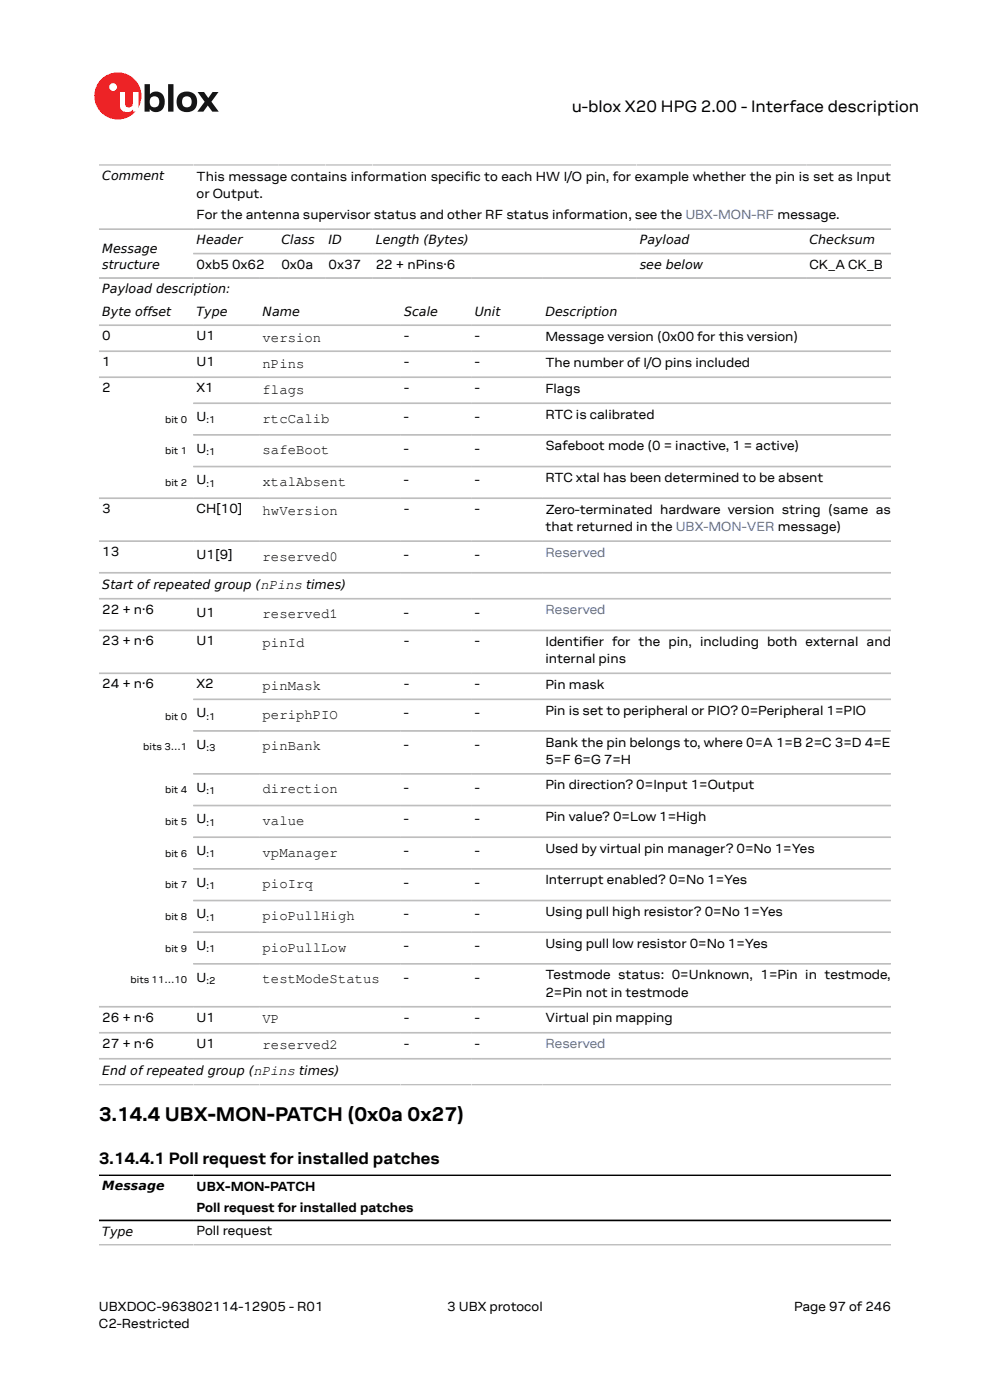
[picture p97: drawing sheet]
<svg xmlns="http://www.w3.org/2000/svg" width="210mm" height="297mm" viewBox="0 0 210 297" stroke-linecap="round" stroke-linejoin="round" font-family="sans-serif">
<defs><g id="words">
<text font-size="4.2" x="21" y="237.8">3.14.4 UBX-MON-PATCH (0x0a 0x27)</text>
<g font-size="3.5">
<text x="121.3" y="23.7">u-blox X20 HPG 2.00 - Interface description</text>
<text x="21" y="246.9">3.14.4.1 Poll request for installed patches</text>
</g>
<g font-size="3">
<text x="55.7" y="72.5">version</text>
<text x="55.7" y="78">nPins</text>
<text x="55.7" y="83.6">flags</text>
<text x="55.7" y="89.7">rtcCalib</text>
<text x="55.7" y="96.4">safeBoot</text>
<text x="55.7" y="103.1">xtalAbsent</text>
<text x="55.7" y="109.2">hwVersion</text>
<text x="55.7" y="118.9">reserved0</text>
<text x="55.7" y="131.2">reserved1</text>
<text x="55.7" y="137.3">pinId</text>
<text x="55.7" y="146.4">pinMask</text>
<text x="55.7" y="152.5">periphPIO</text>
<text x="55.7" y="159.2">pinBank</text>
<text x="55.7" y="168.3">direction</text>
<text x="55.7" y="175">value</text>
<text x="55.7" y="181.7">vpManager</text>
<text x="55.7" y="188.5">pioIrq</text>
<text x="55.7" y="195.2">pioPullHigh</text>
<text x="55.7" y="201.9">pioPullLow</text>
<text x="55.7" y="208.6">testModeStatus</text>
<text x="55.7" y="217.1">VP</text>
<text x="55.7" y="222.6">reserved2</text>
</g>
<g font-size="2.8">
<text x="41.7" y="38.3">This message contains information specifc to each HW I/O pin, for example whether the pin is set as Input</text>
<text x="41.7" y="42">or Output.</text>
<text x="98.6" y="38.3">i</text>
<text x="41.7" y="46.5">For the antenna supervisor status and other RF status information, see the UBX-MON-RF message.</text>
<text x="41.7" y="57">0xb5 0x62</text>
<text x="59.7" y="57">0x0a</text>
<text x="69.7" y="57">0x37</text>
<text x="79.7" y="57">22 + nPins·6</text>
<text x="171.7" y="57">CK_A CK_B</text>
<text x="21.7" y="72.2">0</text>
<text x="21.7" y="77.7">1</text>
<text x="41.7" y="72.2">U1</text>
<text x="41.7" y="77.7">U1</text>
<text x="85.7" y="72.2">-</text>
<text x="85.7" y="77.7">-</text>
<text x="100.7" y="72.2">-</text>
<text x="100.7" y="77.7">-</text>
<text x="115.7" y="72.3">Message version (0x00 for this version)</text>
<text x="115.7" y="77.8">The number of I/O pins included</text>
<text x="21.7" y="83.2">2</text>
<text x="41.7" y="83.2">X1</text>
<text x="85.7" y="83.2">-</text>
<text x="100.7" y="83.2">-</text>
<text x="115.7" y="83.3">Flags</text>
<text x="41.7" y="89.3">U</text>
<text x="85.7" y="89.3">-</text>
<text x="100.7" y="89.3">-</text>
<text x="115.7" y="88.9">RTC is calibrated</text>
<text x="115.7" y="95.6">Safeboot mode (0 = inactive, 1 = active)</text>
<text x="41.7" y="96">U</text>
<text x="85.7" y="96">-</text>
<text x="100.7" y="96">-</text>
<text x="41.7" y="102.7">U</text>
<text x="85.7" y="102.7">-</text>
<text x="100.7" y="102.7">-</text>
<text x="115.7" y="102.3">RTC xtal has been determined to be absent</text>
<text x="21.7" y="108.9">3</text>
<text x="41.7" y="108.9">CH[10]</text>
<text x="85.7" y="108.9">-</text>
<text x="100.7" y="108.9">-</text>
<text x="115.7" y="109">Zero-terminated hardware version string (same as</text>
<text x="115.7" y="112.7">that returned in the UBX-MON-VER message)</text>
<text x="21.7" y="118">13</text>
<text x="41.7" y="118.6">U1[9]</text>
<text x="85.7" y="118.6">-</text>
<text x="100.7" y="118.6">-</text>
<text x="21.7" y="130.2">22 + n·6</text>
<text x="41.7" y="130.8">U1</text>
<text x="85.7" y="130.8">-</text>
<text x="100.7" y="130.8">-</text>
<text x="21.7" y="136.9">23 + n·6</text>
<text x="41.7" y="136.9">U1</text>
<text x="85.7" y="136.9">-</text>
<text x="100.7" y="136.9">-</text>
<text x="115.7" y="137">Identifer for the pin, including both external and</text>
<text x="123.6" y="137">i</text>
<text x="115.7" y="140.7">internal pins</text>
<text x="21.7" y="146">24 + n·6</text>
<text x="41.7" y="146">X2</text>
<text x="85.7" y="146">-</text>
<text x="100.7" y="146">-</text>
<text x="115.7" y="146.1">Pin mask</text>
<text x="41.7" y="152.1">U</text>
<text x="85.7" y="152.1">-</text>
<text x="100.7" y="152.1">-</text>
<text x="115.7" y="151.7">Pin is set to peripheral or PIO? 0=Peripheral 1=PIO</text>
<text x="41.7" y="158.8">U</text>
<text x="85.7" y="158.8">-</text>
<text x="100.7" y="158.8">-</text>
<text x="115.7" y="158.4">Bank the pin belongs to, where 0=A 1=B 2=C 3=D 4=E</text>
<text x="41.7" y="167.9">U</text>
<text x="85.7" y="167.9">-</text>
<text x="100.7" y="167.9">-</text>
<text x="115.7" y="162">5=F 6=G 7=H</text>
<text x="115.7" y="167.5">Pin direction? 0=Input 1=Output</text>
<text x="41.7" y="174.7">U</text>
<text x="85.7" y="174.7">-</text>
<text x="100.7" y="174.7">-</text>
<text x="115.7" y="174.2">Pin value? 0=Low 1=High</text>
<text x="41.7" y="181.4">U</text>
<text x="85.7" y="181.4">-</text>
<text x="100.7" y="181.4">-</text>
<text x="115.7" y="180.9">Used by virtual pin manager? 0=No 1=Yes</text>
<text x="41.7" y="188.1">U</text>
<text x="85.7" y="188.1">-</text>
<text x="100.7" y="188.1">-</text>
<text x="115.7" y="187.6">Interrupt enabled? 0=No 1=Yes</text>
<text x="41.7" y="194.8">U</text>
<text x="85.7" y="194.8">-</text>
<text x="100.7" y="194.8">-</text>
<text x="115.7" y="194.3">Using pull high resistor? 0=No 1=Yes</text>
<text x="41.7" y="201.5">U</text>
<text x="85.7" y="201.5">-</text>
<text x="100.7" y="201.5">-</text>
<text x="115.7" y="201.1">Using pull low resistor 0=No 1=Yes</text>
<text x="41.7" y="208.2">U</text>
<text x="85.7" y="208.2">-</text>
<text x="100.7" y="208.2">-</text>
<text x="115.7" y="207.8">Testmode status: 0=Unknown, 1=Pin in testmode,</text>
<text x="115.7" y="211.5">2=Pin not in testmode</text>
<text x="21.7" y="216.7">26 + n·6</text>
<text x="41.7" y="216.7">U1</text>
<text x="85.7" y="216.7">-</text>
<text x="100.7" y="216.7">-</text>
<text x="115.7" y="216.9">Virtual pin mapping</text>
<text x="21.7" y="222.3">27 + n·6</text>
<text x="41.7" y="222.3">U1</text>
<text x="85.7" y="222.3">-</text>
<text x="100.7" y="222.3">-</text>
<text x="41.7" y="252.6">UBX-MON-PATCH</text>
<text x="41.7" y="257.1">Poll request for installed patches</text>
<text x="41.7" y="262.1">Poll request</text>
<text x="21" y="278">UBXDOC-963802114-12905 - R01</text>
<text x="21" y="281.8">C2-Restricted</text>
<text x="94.9" y="278">3 UBX protocol</text>
<text x="168.4" y="278">Page 97 of 246</text>
</g>
<g font-size="2.8" fill="#4664b4">
<text x="115.7" y="118.1">Reserved</text>
<text x="115.7" y="130.3">Reserved</text>
<text x="115.7" y="222.3">Reserved</text>
</g>
<g font-size="2.7">
<text x="21.7" y="38.2">Comment</text>
<text x="21.7" y="53.6">Message</text>
<text x="41.7" y="51.8">Header</text>
<text x="59.7" y="51.8">Class</text>
<text x="69.7" y="51.8">ID</text>
<text x="79.7" y="51.8">Length (Bytes)</text>
<text x="135.7" y="51.8">Payload</text>
<text x="171.7" y="51.8">Checksum</text>
<text x="21.7" y="57">structure</text>
<text x="135.7" y="57">see below</text>
<text x="21.7" y="62.2">Payload description:</text>
<text x="21.7" y="67">Byte offset</text>
<text x="41.7" y="67">Type</text>
<text x="55.7" y="67">Name</text>
<text x="85.7" y="67">Scale</text>
<text x="100.7" y="67">Unit</text>
<text x="115.7" y="67">Description</text>
<text x="21.7" y="125">Start of repeated group (nPins times)</text>
<text x="21.7" y="228.1">End of repeated group (nPins times)</text>
<text x="21.7" y="252.5">Message</text>
<text x="21.7" y="262.1">Type</text>
</g>
<g font-size="2.1">
<text x="35" y="89.8">bit 0</text>
<text x="43.8" y="89.8">:1</text>
<text x="35" y="96.4">bit 1</text>
<text x="43.8" y="96.6">:1</text>
<text x="35" y="103.1">bit 2</text>
<text x="43.8" y="103.3">:1</text>
<text x="35" y="152.7">bit 0</text>
<text x="43.8" y="152.7">:1</text>
<text x="30.4" y="159.2">bits 3…1</text>
<text x="43.8" y="159.4">:3</text>
<text x="35" y="168.3">bit 4</text>
<text x="43.8" y="168.5">:1</text>
<text x="35" y="175">bit 5</text>
<text x="43.8" y="175.2">:1</text>
<text x="35" y="181.7">bit 6</text>
<text x="43.8" y="181.9">:1</text>
<text x="35" y="188.4">bit 7</text>
<text x="43.8" y="188.6">:1</text>
<text x="35" y="195.2">bit 8</text>
<text x="43.8" y="195.3">:1</text>
<text x="35" y="201.9">bit 9</text>
<text x="43.8" y="202.1">:1</text>
<text x="27.7" y="208.6">bits 11…10</text>
<text x="43.8" y="208.8">:2</text>
</g>
</g></defs>
<circle cx="25" cy="20.4" r="5" fill="#ed2023"/>
<circle cx="24" cy="18.5" r=".83" fill="#fff"/>
<g fill="#151516">
<path d="M35.7 17.9h1.1v5.8h-1.1z"/>
<path d="M41.9 19.5h1.4l.9 1.3 .9-1.3h1.3l-1.6 2.1 1.6 2.1h-1.4l-.9-1.3-1 1.3h-1.2l1.5-2.1z"/>
<path d="M32 20.7a1.17 1.17 0 0 0-.1 1.5 1.17 1.17 0 0 0 1.4 .4 1.16 1.16 0 0 0 .4-1.6 1.16 1.16 0 0 0-1.7-.3zM30.7 17.9h1.1v2.1a1.82 1.82 0 0 1 2.2-.4 1.82 1.82 0 0 1 .9 2 1.83 1.83 0 0 1-1 2 1.83 1.83 0 0 1-2.1-.5v.6h-1.1z"/>
<path d="M38.9 20.7a1.18 1.18 0 0 0-.2 1.5 1.18 1.18 0 0 0 1.5 .4 1.18 1.18 0 0 0 .4-1.5 1.18 1.18 0 0 0-1.5-.5zM37.4 21.6a2.25 2.25 0 0 1 4.5 0 2.25 2.25 0 0 1-4.5 0z"/>
</g>
<path d="M25.4 19.5h1.1v2.5a.84 .84 0 0 0 1 .8 .84 .84 0 0 0 .7-1v-2.3h1.1v4.2h-1.1v-.5a1.59 1.59 0 0 1-1.8 .5 1.59 1.59 0 0 1-1-1.5z" fill="#fff"/>
<g fill="none" stroke="#bebebe" stroke-width=".35">
<path d="M21 35h168M21 48.6h168M21 59h168M189 53.8h-148M21 69h168M21 74.5h168M21 80h168M41 92.3h148M41 99h148M41 85.5h148M21 105.7h168M21 114.8h168"/>
<path d="M21 121.5h168M21 127h168M21 133.7h168M21 142.8h168M41 155.1h148M41 148.4h148M41 164.2h148M41 170.9h148M41 177.6h148M41 184.3h148M41 191h148M41 197.8h148"/>
<path d="M21 213.6h168M21 219.1h168M41 204.5h148M21 224.6h168M21 230.1h168M21 264.1h168"/>
</g>
<path d="M21 249.3h168M21 258.9h168" fill="none" stroke="#000" stroke-width=".35"/>
<use href="#words"/>
</svg>
